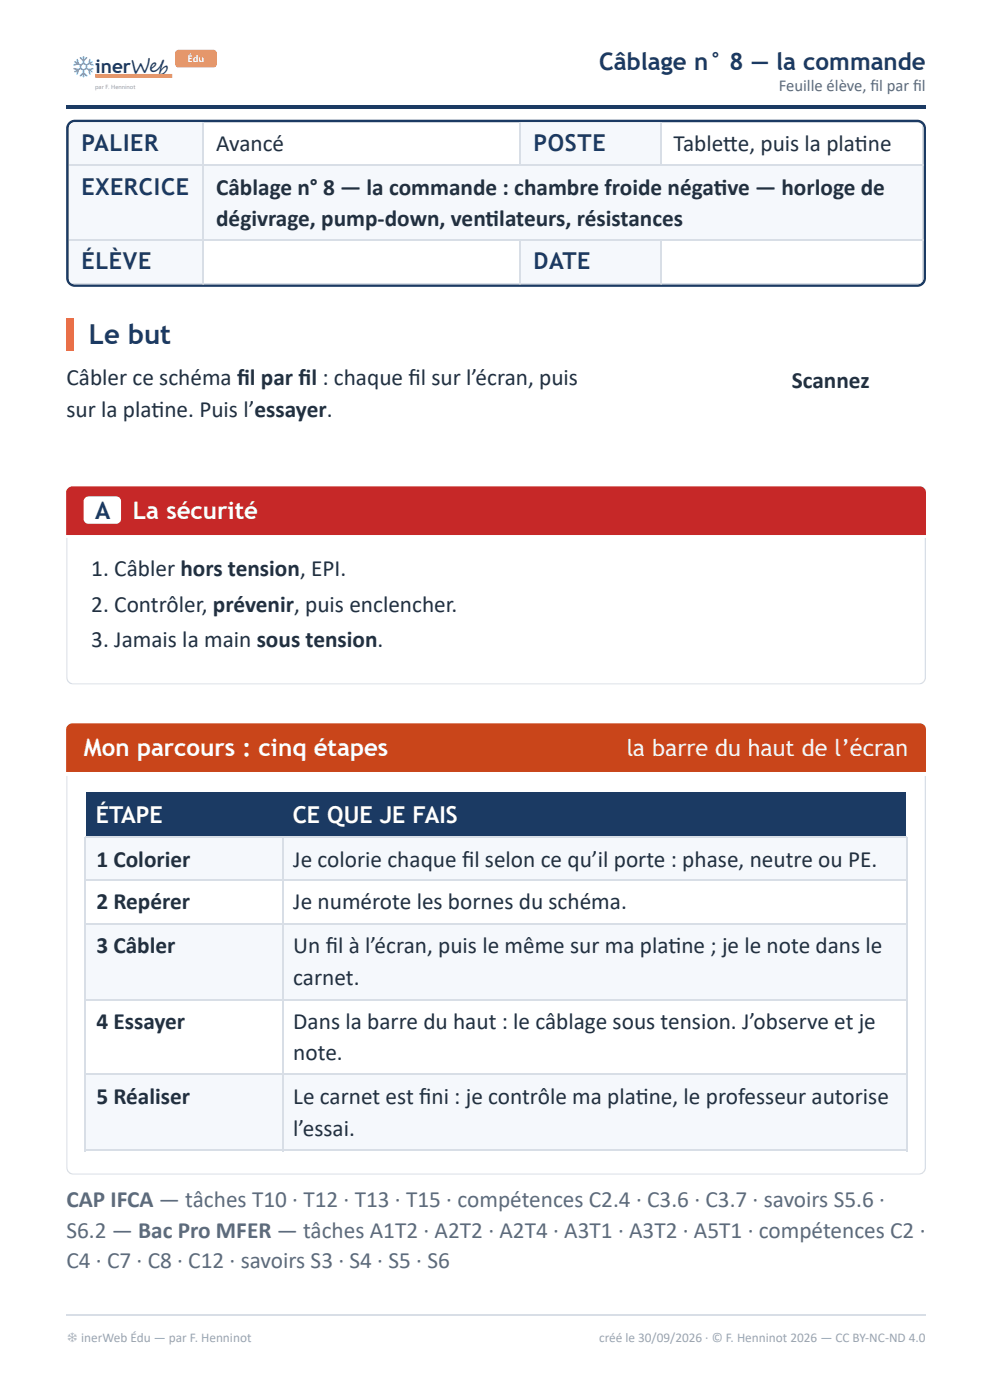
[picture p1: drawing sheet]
<svg xmlns="http://www.w3.org/2000/svg" width="210mm" height="297mm" viewBox="0 0 210 297" stroke-linecap="round" stroke-linejoin="round" font-family="sans-serif">
<defs><g id="words">
<text font-size="5.8" fill="#1b3a63" x="18.8" y="73">Le but</text>
<g font-size="5.1" fill="#1b3a63">
<text x="127" y="14.8">Câblage n° 8 — la commande</text>
<text x="20.2" y="110.1">A</text>
</g>
<g font-size="5.1" fill="#fff">
<text x="28.2" y="110.1">La sécurité</text>
<text x="17.8" y="160.3">Mon parcours : cinq étapes</text>
</g>
<g font-size="4.9" fill="#1b3a63">
<text x="17.3" y="32">PALIER</text>
<text x="113.1" y="32">POSTE</text>
<text x="17.3" y="41.3">EXERCICE</text>
<text x="17.3" y="57.2">ÉLÈVE</text>
<text x="113.1" y="57.2">DATE</text>
</g>
<g font-size="4.9" fill="#22303f">
<text x="45.8" y="32">Avancé</text>
<text x="142.8" y="32">Tablete, puis la platne</text>
<text x="153.3" y="32">t</text>
<text x="181.2" y="32">i</text>
<text x="45.8" y="41.3">Câblage n° 8 — la commande : chambre froide négatve — horloge de</text>
<text x="151.3" y="41.3">i</text>
<text x="45.8" y="47.9">dégivrage, pump-down, ventlateurs, résistances</text>
<text x="103" y="47.9">i</text>
<text x="14.1" y="81.8">Câbler ce schéma fi l par fi l : chaque fi l sur l’écran, puis</text>
<text x="167.9" y="82.3">Scannez</text>
<text x="14.1" y="88.4">sur la platne. Puis l’essayer.</text>
<text x="32.1" y="88.4">i</text>
<text x="19.4" y="122.2">1. Câbler hors tension, EPI.</text>
<text x="19.4" y="129.9">2. Contrôler, prévenir, puis enclencher.</text>
<text x="19.4" y="137.3">3. Jamais la main sous tension.</text>
<text x="20.4" y="183.9">1 Colorier</text>
<text x="62.2" y="183.9">Je colorie chaque fi l selon ce qu’il porte : phase, neutre ou PE.</text>
<text x="20.4" y="192.9">2 Repérer</text>
<text x="62.2" y="192.9">Je numérote les bornes du schéma.</text>
<text x="20.4" y="202.1">3 Câbler</text>
<text x="62.2" y="202.1">Un fi l à l’écran, puis le même sur ma platne ; je le note dans le</text>
<text x="141.7" y="202.1">i</text>
<text x="62.2" y="209">carnet.</text>
<text x="20.4" y="218.3">4 Essayer</text>
<text x="62.2" y="218.3">Dans la barre du haut : le câblage sous tension. J’observe et je</text>
<text x="62.2" y="224.9">note.</text>
<text x="20.4" y="234.2">5 Réaliser</text>
<text x="62.2" y="234.2">Le carnet est fi ni : je contrôle ma platne, le professeur autorise</text>
<text x="134.8" y="234.2">i</text>
<text x="62.2" y="241">l’essai.</text>
</g>
<g font-size="4.9" fill="#fff">
<text x="132.7" y="160.3">la barre du haut de l’écran</text>
<text x="20.3" y="174.6">ÉTAPE</text>
<text x="62.1" y="174.6">CE QUE JE FAIS</text>
</g>
<g font-size="4.9" fill="#5d6b7c">
<text x="14.1" y="256.1">CAP IFCA — tâches T10 · T12 · T13 · T15 · compétences C2.4 · C3.6 · C3.7 · savoirs S5.6 ·</text>
<text x="14.1" y="262.7">S6.2 — Bac Pro MFER — tâches A1T2 · A2T2 · A2T4 · A3T1 · A3T2 · A5T1 · compétences C2 ·</text>
<text x="14.1" y="269.1">C4 · C7 · C8 · C12 · savoirs S3 · S4 · S5 · S6</text>
</g>
<g font-size="4.5" fill="#1b3a63">
<text x="14.5" y="15.8">❄</text>
<text x="14.5" y="15.8">️</text>
</g>
<text font-size="4" fill="#1b3a63" x="20.2" y="15.6">inerWeb</text>
<text font-size="3.5" fill="#5d6b7c" x="165.1" y="19.3">Feuille élève, fi l par fi l</text>
<g font-size="2.8" fill="#9aa5b1">
<text x="14.1" y="284.7">❄ inerWeb Édu — par F. Henninot</text>
<text x="127" y="284.7">créé le 30/09/2026 · © F. Henninot 2026 — CC BY-NC-ND 4.0</text>
</g>
<text font-size="2" fill="#fff" x="39.8" y="13.2">Édu</text>
<text font-size="1.3" fill="#999" x="20.2" y="18.9">par F. Henninot</text>
</g></defs>
<path d="M14 22.2h182.3v.8h-182.3z" fill="#1b3a63"/>
<path d="M20.2 16.1h16.3" fill="none" stroke="#e8914a" stroke-width=".79" stroke-linecap="butt"/>
<path d="M37.4 10.8l.5-.2h7.3a.75 .75 0 0 1 .7 .7v2.3a.75 .75 0 0 1-.7 .7h-7.3a.75 .75 0 0 1-.8-.7v-2.3z" fill="#e8914a"/>
<path d="M14.8 26.1l.5-.3 .6-.1h178.6a1.59 1.59 0 0 1 1.6 1.6v31.7a1.59 1.59 0 0 1-1.6 1.6h-178.6a1.59 1.59 0 0 1-1.6-1.6v-31.7l.1-.7z" fill="none" stroke="#1b3a63" stroke-width=".53"/>
<g fill="#f5f8fc">
<path d="M14.6 25.9h28.5v9h-28.5z"/>
<path d="M110.3 25.9h29.7v9h-29.7z"/>
<path d="M14.6 34.9h28.5v16.2h-28.5z"/>
<path d="M43.1 34.9h152.4v16.2h-152.4z"/>
<path d="M14.6 51.1h28.5v9h-28.5z"/>
<path d="M110.3 51.1h29.7v9h-29.7z"/>
</g>
<path d="M14.6 35.1h181.2M43 25.9v34.4M110.2 25.9v9.3M140.1 25.9v9.3M195.7 25.9v34.4M14.6 50.9h181.2M110.2 51.1v9.2M140.1 51.1v9.2M14.6 60.2h181.2" fill="none" stroke="#d8dee6" stroke-width=".26"/>
<path d="M14 67.5h1.6v6.8h-1.6z" fill="#ff6b35"/>
<path d="M14.4 103.6l.9-.4h179.7a1.32 1.32 0 0 1 1.3 1.3v9h-182.3v-9z" fill="#c62828"/>
<path d="M18 105.6l.8-.3h5.8a1.06 1.06 0 0 1 1.1 1.1v3.7a1.06 1.06 0 0 1-1.1 1h-5.8a1.06 1.06 0 0 1-1.1-1v-3.7z" fill="#fff"/>
<g fill="#d8dee6">
<path d="M14 144.3h182.3v1h-182.3z"/>
<path d="M195.3 114h1v31.3h-1z"/>
<path d="M14 114h1v31.3h-1z"/>
</g>
<path d="M14.4 153.8l.9-.3h179.7a1.32 1.32 0 0 1 1.3 1.3v9h-182.3v-9z" fill="#c9451a"/>
<g fill="#d8dee6">
<path d="M14 248.3h182.3v.9h-182.3z"/>
<path d="M195.3 164.6h1v84.6h-1z"/>
<path d="M14 164.6h1v84.6h-1z"/>
</g>
<g fill="#1b3a63">
<path d="M18.3 168h41.8v9.5h-41.8z"/>
<path d="M60.1 168h132v9.5h-132z"/>
</g>
<g fill="#f5f8fc">
<path d="M18.3 177.5h41.8v9.3h-41.8z"/>
<path d="M60.1 177.5h132v9.3h-132z"/>
<path d="M18.3 196.1h41.8v15.8h-41.8z"/>
<path d="M60.1 196.1h132v15.8h-132z"/>
<path d="M18.3 228.1h41.8v15.8h-41.8z"/>
<path d="M60.1 228.1h132v15.8h-132z"/>
</g>
<path d="M18 177.7h174.4M18.1 177.5v66.7M59.9 177.5v66.7M192.2 177.5v66.7M18 186.7h174.4M18 195.9h174.4M18 212.1h174.4M18 227.9h174.4M18 244.1h174.4M14 279h182.3" fill="none" stroke="#d8dee6" stroke-width=".26"/>
<use href="#words"/>
</svg>
